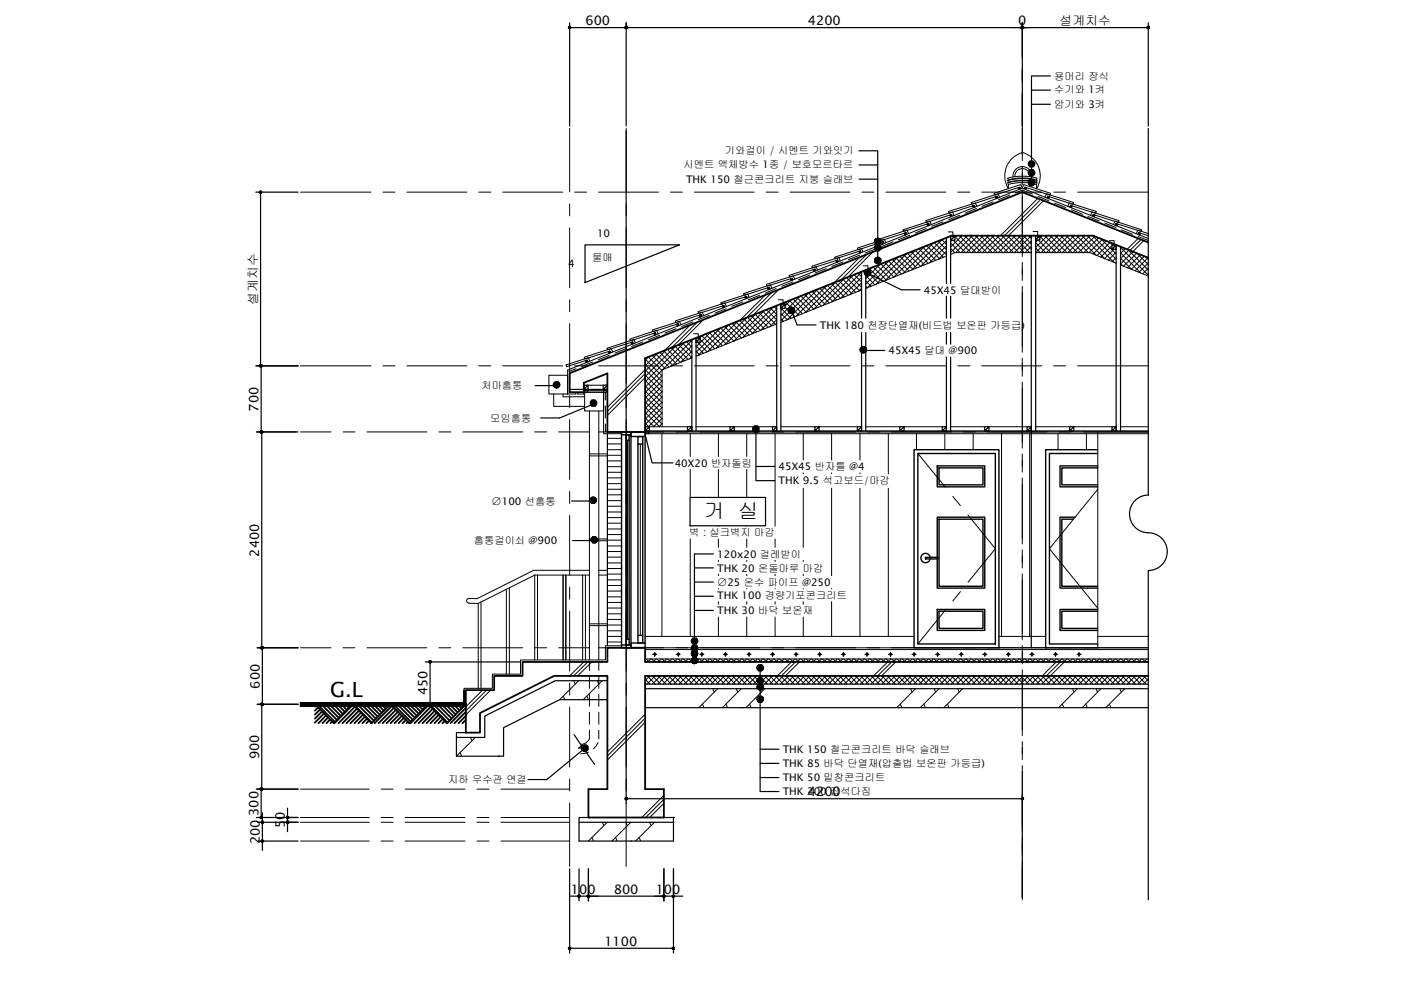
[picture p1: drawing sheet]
<svg xmlns="http://www.w3.org/2000/svg" width="297mm" height="210mm" viewBox="0 0 297 210" stroke-linecap="round" stroke-linejoin="round" font-family="sans-serif">
<defs><g id="words">
<g font-size="4.4">
<text x="149.3" y="109.9">거 실</text>
<text x="70" y="147.7">G.L</text>
</g>
<g font-size="2.8">
<text x="124.1" y="5.3">600</text>
<text x="171.3" y="5.3">4200</text>
<text x="215.9" y="5.3">0</text>
<text x="54.8" y="87.3" transform="rotate(-90 54.8 87.3)">700</text>
<text x="54.9" y="118" transform="rotate(-90 54.9 118)">2400</text>
<text x="55.1" y="146" transform="rotate(-90 55.1 146)">600</text>
<text x="90.6" y="147.5" transform="rotate(-90 90.6 147.5)">450</text>
<text x="54.9" y="161" transform="rotate(-90 54.9 161)">900</text>
<text x="54.8" y="173" transform="rotate(-90 54.8 173)">300</text>
<text x="171.3" y="168.8">4200</text>
<text x="55.1" y="179" transform="rotate(-90 55.1 179)">200</text>
<text x="60.4" y="175.7" transform="rotate(-90 60.4 175.7)">50</text>
<text x="121" y="189.5">100</text>
<text x="130.1" y="189.5">800</text>
<text x="139" y="189.5">100</text>
<text x="128.1" y="200.5">1100</text>
</g>
<g font-size="2.7">
<text x="224.7" y="5.2">설계치수</text>
<text x="54.6" y="64.6" transform="rotate(-90 54.6 64.6)">설계치수</text>
</g>
<g font-size="2.2">
<text x="223.5" y="16.9">용머리 장식</text>
<text x="223.5" y="22.9">암기와 3켜</text>
<text x="223.5" y="19.7">수기와 1켜</text>
<text x="144.9" y="35.6">시멘트 액체방수 1종 / 보호모르타르</text>
<text x="153.7" y="32.7">기와걸이 / 시멘트 기와잇기</text>
<text x="145.5" y="38.8">THK 150 철근콘크리트 지붕 슬래브</text>
<text x="126.6" y="50.3">10</text>
<text x="120.5" y="56.6">4</text>
<text x="125.6" y="55.3">물매</text>
<text x="195.9" y="62.2">45X45 달대받이</text>
<text x="173.8" y="69.7">THK 180 천장단열재(비드법 보온판 가등급)</text>
<text x="188.4" y="75.1">45X45 달대 @900</text>
<text x="102.1" y="82.6">처마홈통</text>
<text x="103.9" y="89.4">모임홈통</text>
<text x="143" y="98.9">40X20 반자돌림</text>
<text x="165.1" y="99.7">45X45 반자틀 @4</text>
<text x="104.2" y="107">∅100 선홈통</text>
<text x="165.1" y="102.7">THK 9.5 석고보드/마감</text>
<text x="146.1" y="113.7">벽 : 실크벽지 마감</text>
<text x="100.5" y="115.4">홈통걸이쇠 @900</text>
<text x="152.1" y="118.2">120x20 걸레받이</text>
<text x="152.1" y="124.2">∅25 온수 파이프 @250</text>
<text x="152.1" y="121.2">THK 20 온돌마루 마감</text>
<text x="152.1" y="130.2">THK 30 바닥 보온재</text>
<text x="152.1" y="127">THK 100 경량기포콘크리트</text>
<text x="165.9" y="159.7">THK 150 철근콘크리트 바닥 슬래브</text>
<text x="95" y="166.1">지하 우수관 연결</text>
<text x="165.9" y="162.7">THK 85 바닥 단열재(압출법 보온판 가등급)</text>
<text x="165.9" y="165.7">THK 50 밑창콘크리트</text>
<text x="165.9" y="168.6">THK 200 잡석다짐</text>
</g>
</g></defs>
<!-- layer: 5-Fin -->
<g fill="none" stroke="#000" stroke-width=".21">
<path d="M177.1 59.9l2.7 2.7M177.2 59.8l-6.5 6.5M177.9 59.5l2.7 2.8M178.7 59.2l2.7 2.8M179 59.1l-6.4 6.4-2.8-2.7M179.5 58.9l2.7 2.8M180.3 58.6l2.4 2.3M180.9 58.3l-6.4 6.5M181.1 58.3l1.6 1.5M181.9 57.9l.8 .8M182.3 54.5l-5.4 5.4M182.7 57.7l-6.3 6.3"/>
<path d="M182.7 58.8l-4.5 4.5-2.8-2.8M182.7 60l-2.6 2.5M183.6 59.6l1.1 1.1M183.6 58.4l1.9 2M183.7 54l-5.4 5.4M184.3 57l2.8 2.7M184.4 58.2l1.9 1.8M184.7 56.8l-.5 .4M185.1 53.4l-5.4 5.4M185.1 56.6l2.8 2.8M186 56.3l2.7 2.8M186.6 56.1l-3 3"/>
<path d="M187.6 55.6l2.7 2.8M188.4 55.3l2.7 2.8M188.5 55.3l-4.9 4.9M189.2 55l2.7 2.8M190 54.7l2.7 2.8M190.3 54.5l-6.4 6.5-.3-.3M190.8 54.4l2.8 2.7M191.6 54l2.8 2.8M192.2 53.8l-6.4 6.5M193.2 53.4l2.8 2.7M194 53.1l2.8 2.8M194.1 53.1l-6.4 6.4"/>
<path d="M194.9 52.8l2.7 2.7M195.7 52.4l2.7 2.8M196 52.3l-6.5 6.4-2.7-2.7M196.5 52.1l2.7 2.8M197.3 51.8l2.7 2.7M197.9 51.5l-6.5 6.5M198.1 51.4l2.6 2.6M198.9 51.2l1.8 1.7M199.7 50.8l1 1M199.8 50.8l-6.5 6.4M200.5 50.5l.2 .1M200.7 51l-5.5 5.5-2.8-2.8"/>
<path d="M200.7 52.1l-3.6 3.6M200.7 53.3l-1.7 1.7M200.7 54.3l-17.1 6.8M201.5 53.8l.1 .1M201.5 52.7l.9 .9M201.5 51.5l2.1 2.1M201.8 50.9l-.3 .3M202.1 50.9l2.6 2.7M202.3 50l.1 .1M202.4 53.6l-.9 .3M202.4 53.6h16.3M202.5 50.2l3.4 3.4"/>
<path d="M202.8 50l-.3 .3M203.4 50l3.6 3.6M204 50l-2.5 2.4M204.5 50l3.6 3.6M205.1 50l-3.6 3.5M205.7 50l3.6 3.6M206.2 50l-3.6 3.6M206.8 50l3.6 3.6M207.3 50l-3.5 3.6M207.9 50l3.6 3.6M208.5 50l-3.6 3.6M209 50l3.6 3.6"/>
<path d="M209.6 50l-3.6 3.6M210.2 50l3.6 3.6M210.7 50l-3.6 3.6M211.3 50l3.6 3.6M211.9 50l-3.6 3.6M212.4 50l3.6 3.6M213 50l-3.6 3.6M213.6 50l3.6 3.6M214.2 50l-3.7 3.6M214.7 50l3.6 3.6M215.3 50l-3.6 3.6M215.8 50l2.9 2.8"/>
<path d="M216.4 50l-3.6 3.6M217 50l1.7 1.7M217.6 50l-3.6 3.6M218.1 50l.6 .6M218.7 50l-3.6 3.6M218.7 51.1l-2.5 2.5M218.7 52.3l-1.4 1.3M218.7 53.4l-.2 .2M219.6 52.6l1 1M219.6 51.4l2.1 2.2M220 50.9l-.4 .5M220 42.1l-7.9 7.9"/>
<path d="M220.1 50.9l2.7 2.7M220.4 42.5l-7.4 7.5M220.5 50.1l3.4 3.5M220.9 50l-.4 .4M221.2 42.6l-7.4 7.4M221.5 50l3.6 3.6M222.1 50l-2.5 2.5M222.6 50l3.6 3.6M223.2 50l-3.6 3.6h11.5l5.5 2.2M223.7 50l3.6 3.6M224.3 50l-3.6 3.6M224.9 50l3.6 3.6"/>
<path d="M225.5 50l-3.6 3.6M226 50l3.6 3.6M226.6 50l-3.6 3.6M227.2 50l3.6 3.6M227.7 50l-3.6 3.6M228.3 50l4.1 4.1M228.9 50l-3.6 3.6M229.4 50l4.9 4.9M230 50l-3.6 3.6M230.5 50l5.7 5.6M231.1 50l-3.6 3.6M231.6 50l5 5"/>
<path d="M232.1 50.1l-3.5 3.5M232.9 50.4l-3.1 3.2M233.5 50.7l3.1 3.2M233.7 50.8l-2.8 2.8M234.5 51.1l-2.7 2.8M235.3 51.4l-2.7 2.8M235.4 51.4l.5 .6M235.8 52.1l-2.4 2.4M236.1 51.7l-.2 .3M236.2 52.8l-2 2M236.6 53.5l-1.6 1.6M236.6 54.6l-.8 .9"/>
<path d="M236.6 55.7v.1M237.6 55.9l.5 .5M237.6 54.8l2.3 2.3M237.6 53.6l4.3 4.3M237.6 52.5l5.9 5.8M237.6 56.2l5.9 2.3M237.7 52.4l-.1 .2M238.6 52.7l-1 1M239.1 52.9l4.4 4.3M239.4 53l-1.8 1.8M241 53.7l-2.8 2.7M241 53.7l2.5 2.4"/>
<path d="M241.3 50.6l-2.3 2.2M241.8 54l-2.8 2.8M241.9 50.8l-2.3 2.3M242.5 51l-4.9 5M242.6 54.3l-2.7 2.8M242.9 54.5l.6 .5M243.4 54.6l-2.7 2.8M243.5 55.8l-2 2M243.5 56.9l-1.2 1.2M243.5 58l-.4 .4M243.5 50.6l-26.8-10.7-96.3 38.6v5h1.7v-.3M136.8 79.5l3.6 3.6"/>
<path d="M136.8 77.3l3.6 3.6M136.8 76.1l3.6 3.6M136.8 79.2l-8 8M137.5 75.7l2.9 2.9M137.5 75.7l-.7 .7M138.3 75.4l2.8 2.8M139.1 75.1l2.8 2.7M139.4 74.9l-2.6 2.7M139.9 74.7l2.8 2.8M140.4 78.5l-3.6 3.6M140.4 79.6l-3.6 3.6M140.7 74.4l2.8 2.8"/>
<path d="M141.3 74.1l-4.5 4.6M141.5 74.1l2.8 2.7 2.4-2.3M142.3 73.8l2.8 2.7M143.1 73.4l2.8 2.8M143.2 73.4l-6.4 6.5M143.9 73.1l2.8 2.7-6.3 2.6v12.1M144.7 72.8l2 1.9M145.1 72.7l-8.3 8.3M145.5 72.4l1.2 1.2M146.3 68.9l-5.4 5.4M146.3 72.2l.4 .2M146.7 72.2l-6.2 6.2"/>
<path d="M146.7 73.3l-4.3 4.3M146.7 75.6l-.5 .5M147.6 74.5l.7 .7M147.6 73.3l1.5 1.6M147.7 68.4l-5.3 5.4M148 71.6h.1M148.5 72l2.2 2.3M148.8 71.2l2.8 2.7M148.9 71.1l-.6 .5M149.1 67.8l-5.3 5.4M149.6 70.8l2.8 2.8M150.4 70.5l2.8 2.8"/>
<path d="M150.7 70.4l-3.1 3.1M151.2 70.2l2.8 2.8M152 69.9l2.8 2.8M152.7 69.7l-5.1 5M152.8 69.6l2.8 2.7M153.6 69.2l2.8 2.8M154.4 68.9l2.8 2.8M154.5 68.9l-6.5 6.4M155.2 68.6l2.8 2.7M156 68.3l2.8 2.7M156.4 68.1l-6.5 6.5-2-2M157.7 67.6l2.7 2.8"/>
<path d="M158.3 67.4l-6.5 6.4M159.3 67l2.8 2.7M160.1 66.6l2.8 2.8M160.2 66.6l-6.5 6.5M160.9 66.3l2.8 2.8M161.7 66l2.8 2.8M162.1 65.8l-6.5 6.5M162.2 62.6l-5.4 5.4 2.8 2.7M162.5 65.7l2.2 2.1M163.3 65.3l1.4 1.4M163.7 62l-5.5 5.4M164 65.1l-6.5 6.5"/>
<path d="M164.1 65l.6 .5M164.7 65.5l-5.3 5.3M164.7 66.6l-3.5 3.5-2.7-2.8M164.7 67.8l-1.5 1.5M164.7 68.7l-17.1 6.8M165.1 61.4l-5.4 5.4M165.6 67.6l.5 .5M165.6 65.4l2.1 2.1M165.9 65.4l-.3 .4M166.5 65.1l2 2.1M166.5 64.1l2.8 2.7M167.4 63.7l2.7 2.8"/>
<path d="M167.7 63.6l-1.2 1.3M168.2 63.4l2.7 2.8M169 63.1l2.7 2.7M169.6 62.8l-4 4.1M170.6 62.5l2.8 2.7M171.4 62.1l2.8 2.8M171.5 62.1l-5.9 5.9M172.2 61.8l2.8 2.8M173 61.5l2.8 2.7M173.4 61.4l-6.5 6.4-1.3-1.3M173.8 61.1l2.8 2.8M174.6 60.8l2.8 2.8"/>
<path d="M175.3 60.6l-6.5 6.4M176.3 60.2l2.7 2.8M182.7 61.1l-.7 .7M182.7 61.5l-17.1 6.8M122.5 83.2v.3h1.3v-.3h5M128 83.2v8.8h3.8M128.8 92.9h3M128.8 94.1h3M128.8 95.3h3M128.8 96.5h3M128.8 97.7h3M128.8 98.9h3"/>
<path d="M133.1 93.4v42.1M135.8 94.2v40.5M136.8 89.7l.7 .8M136.8 88.6l1.9 1.9M136.8 87.4l3 3.1M136.8 86.3l3.6 3.6M136.8 85.2l3.6 3.6M136.8 84l3.6 3.6M136.8 82.9l3.6 3.6M136.8 81.8l3.6 3.6M136.8 80.7l3.6 3.6M136.8 80.1l-8 8"/>
<path d="M137.6 92h105.9M140.3 92v42.9M140.4 80.8l-3.6 3.6M140.4 81.9l-3.6 3.6M140.4 83l-3.6 3.6M140.4 84.2l-3.6 3.6M140.4 85.3l-3.6 3.6M140.4 86.4l-3.6 3.6M140.4 87.6l-2.9 2.9M140.4 88.7l-1.8 1.8M140.4 89.8l-.7 .7M140.4 82l-3.6-3.6-8 8"/>
<path d="M146.3 92v4.8M146.3 99.5v6M152.3 92v4.8M152.3 99.5v6M158.3 92v4.8M158.3 99.5v6M164.3 92v19.6M170.3 92v5.6M176.3 92v5.6M182.3 92v5.6M188.3 92v8.5M194.3 92v3.3"/>
<path d="M200.3 92v3.3M206.3 92v3.3M212.3 92v42.9M218.3 92v42.9M224.3 92v3.3M230.3 92v3.3M128.8 100.1h3M128.8 101.3h3M128.8 102.5h3M128.8 103.7h3M128.8 104.9h3M128.8 106.1h3"/>
<path d="M128.8 107.3h3M128.8 108.6h3M128.8 109.7h3M128.8 110.9h3M128.8 112.2h3M128.8 113.3h3M128.8 114.5h3M128.8 115.8h3M128.8 116.9h3M128.8 118.1h3M128.8 119.4h3M146.3 111.5v.1"/>
<path d="M146.3 114.3v20.6M152.3 111.5v.1M152.3 114.3v1.7M152.3 118.8v.3M158.3 111.5v.1M158.3 114.3v1.7M158.3 118.8v.3M164.3 114.3v1.7M164.3 118.8v.3M170.3 100.3v.2M170.3 103.5v12.5M170.3 118.8v.3"/>
<path d="M176.3 100.3v.2M176.3 103.5v18.6M182.3 100.3v.2M182.3 103.5v31.4M188.3 103.5v31.4M128.8 120.5h3M128.8 121.7h3M128.8 123h3M128.8 124.1h3M128.8 125.3h3M128.8 126.5h3M128.8 127.7h3"/>
<path d="M128.8 128.9h3M128.8 130.1h3M128.8 131.3h3M128.8 132.5h3M128.8 133.7h3M128.8 134.9h3M128.8 136.1h3M131.8 136.9h-3.4v3h-18v3h-6v3h-6v3.4v-3M136.8 139.7v.1M137 139.7l.6 .6M138 139.7l-.6 .6M138.2 139.7l.6 .6"/>
<path d="M139.1 139.7l-.6 .6M139.3 139.7l.6 .6M140.2 139.7l-.6 .6M140.4 139.7l.6 .6M141.4 139.7l-.6 .6M141.6 139.7l.6 .6M142.5 139.7l-.6 .6M142.7 139.7l.6 .6M143.6 139.7l-.6 .6M143.8 139.7l.6 .6M144.7 139.7l-.6 .6M144.9 139.7l.6 .6"/>
<path d="M145.9 139.7l-.6 .6M146.1 139.7l.6 .6M147 139.7l-.6 .6M147.2 139.7l.6 .6M148.2 139.7l-.7 .6M148.3 139.7l.6 .6M149.3 139.7l-.6 .6M149.5 139.7l.6 .6M150.4 139.7l-.6 .6M150.6 139.7l.6 .6M151.6 139.7l-.6 .6M151.7 139.7l.6 .6"/>
<path d="M152.3 121.8v.3M152.3 124.8v.1M152.3 127.6v.5M152.3 130.8v4.1M152.7 139.7l-.6 .6M152.9 139.7l.6 .6M153.8 139.7l-.6 .6M154 139.7l.6 .6M154.9 139.7l-.6 .6M155.1 139.7l.6 .6M156.1 139.7l-.7 .6M156.3 139.7l.5 .6"/>
<path d="M157.2 139.7l-.6 .6M157.4 139.7l.6 .6M158.3 139.7l-.6 .6M158.3 121.8v.3M158.3 124.8v.1M158.3 127.6v.5M158.3 130.8v4.1M158.5 139.7l.6 .6M159.5 139.7l-.6 .6M159.6 139.7l.6 .6M160.6 139.7l-.6 .6M160.8 139.7l.6 .6"/>
<path d="M161.7 139.7l-.6 .6M161.9 139.7l.6 .6M162.9 139.7l-.6 .6M163 139.7l.7 .6M164 139.7l-.6 .6M164.2 139.7l.6 .6M164.3 121.8v.3M164.3 124.8v.1M164.3 127.6v.5M164.3 130.8v4.1M165.1 139.7l-.6 .6M165.3 139.7l.6 .6"/>
<path d="M166.2 139.7l-.5 .6M166.5 139.7l.5 .6M167.4 139.7l-.6 .6M167.6 139.7l.5 .6M168.5 139.7l-.6 .6M168.7 139.7l.6 .6M169.6 139.7l-.6 .6M169.8 139.7l.6 .6M170.3 121.8v.3M170.3 124.8v.1M170.3 127.6v.5M170.3 130.8v4.1"/>
<path d="M170.8 139.7l-.6 .6M170.9 139.7l.7 .6M171.9 139.7l-.6 .6M172.1 139.7l.6 .6M173 139.7l-.6 .6M173.2 139.7l.6 .6M174.2 139.7l-.6 .6M174.4 139.7l.6 .6M175.3 139.7l-.6 .6M175.5 139.7l.6 .6M176.3 124.8v.1M176.3 127.6v7.3"/>
<path d="M176.4 139.7l-.6 .6M176.6 139.7l.6 .6M177.5 139.7l-.5 .6M177.8 139.7l.6 .6M178.7 139.7l-.6 .6M178.9 139.7l.6 .6M179.8 139.7l-.6 .6M180 139.7l.6 .6M180.9 139.7l-.6 .6M181.1 139.7l.6 .6M182.1 139.7l-.6 .6M182.3 139.7l.6 .6"/>
<path d="M183.2 139.7l-.6 .6M183.4 139.7l.6 .6M184.4 139.7l-.7 .6M184.5 139.7l.6 .6M185.5 139.7l-.6 .6M185.7 139.7l.6 .6M186.6 139.7l-.6 .6M186.8 139.7l.6 .6M187.7 139.7l-.5 .6M187.9 139.7l.6 .6M188.9 139.7l-.6 .6M189.1 139.7l.6 .6"/>
<path d="M190 139.7l-.6 .6M190.2 139.7l.6 .6M191.1 139.7l-.6 .6M191.3 139.7l.6 .6M192.3 139.7l-.6 .6M192.4 139.7l.6 .6M193.4 139.7l-.6 .6M193.6 139.7l.6 .6M194.5 139.7l-.6 .6M194.7 139.7l.6 .6M195.7 139.7l-.6 .6M195.8 139.7l.7 .6"/>
<path d="M196.8 139.7l-.6 .6M197 139.7l.6 .6M197.9 139.7l-.6 .6M198.1 139.7l.6 .6M199.1 139.7l-.6 .6M199.3 139.7l.6 .6M200.2 139.7l-.6 .6M200.4 139.7l.6 .6M201.3 139.7l-.6 .6M201.5 139.7l.6 .6M202.4 139.7l-.6 .6M202.6 139.7l.6 .6"/>
<path d="M203.6 139.7l-.6 .6M203.8 139.7l.6 .6M204.7 139.7l-.6 .6M204.9 139.7l.6 .6M205.8 139.7l-.6 .6M206 139.7l.6 .6M207 139.7l-.6 .6M207.2 139.7l.6 .6M208.1 139.7l-.6 .6M208.3 139.7l.6 .6M209.3 139.7l-.7 .6M209.4 139.7l.6 .6"/>
<path d="M210.4 139.7l-.6 .6M210.6 139.7l.6 .6M211.5 139.7l-.6 .6M211.7 139.7l.6 .6M212.6 139.7l-.6 .6M212.8 139.7l.6 .6M213.7 139.7l-.6 .6M214 139.7l.5 .6M214.9 139.7l-.6 .6M215.1 139.7l.6 .6M216 139.7l-.6 .6M216.2 139.7l.6 .6"/>
<path d="M217.2 139.7l-.7 .6M217.3 139.7l.6 .6M218.3 139.7l-.6 .6M218.5 139.7l.6 .6M219.4 139.7l-.6 .6M219.6 139.7l.6 .6M220.6 139.7l-.6 .6M220.7 139.7l.6 .6M221.7 139.7l-.6 .6M221.9 139.7l.6 .6M222.8 139.7l-.6 .6M223 139.7l.6 .6"/>
<path d="M223.9 139.7l-.5 .6M224.1 139.7l.6 .6M225.1 139.7l-.6 .6M225.3 139.7l.5 .6M226.2 139.7l-.6 .6M226.4 139.7l.6 .6M227.3 139.7l-.6 .6M227.5 139.7l.6 .6M228.5 139.7l-.6 .6M228.6 139.7l.6 .6M229.6 139.7l-.6 .6M229.8 139.7l.6 .6"/>
<path d="M230.7 139.7l-.6 .6M230.9 139.7l.6 .6M231.9 139.7l-.6 .6M232 139.7l.7 .6M233 139.7l-.6 .6M233.2 139.7l.6 .6M234.1 139.7l-.6 .6M234.3 139.7l.6 .6M235.2 139.7l-.5 .6M235.5 139.7l.6 .6M236.4 139.7l-.6 .6M236.6 139.7l.6 .6"/>
<path d="M237.5 139.7l-.6 .6M237.7 139.7l.6 .6M238.6 139.7l-.6 .6M238.8 139.7l.6 .6M239.8 139.7l-.6 .6M240 139.7l.6 .6M240.9 139.7l-.6 .6M241.1 139.7l.6 .6M242 139.7l-.6 .6M242.2 139.7l.6 .6M243.2 139.7l-.6 .6M243.4 139.7l.1 .1"/>
<path d="M97.5 159.6l.3 .7M99.8 156.3l.3 .7M100.8 156.4l-4 3.9M102.3 146.3l-3.5 3.6M103.2 146.3l-4.4 4.4M104 146.3l-5.2 5.3M119.4 147.6l.3 .7M121.7 144.3l.3 .7M122.7 144.3l-4 4.1M123.8 140.3l-3 3M124.4 147.6l.3 .7M124.6 140.3l-3 3"/>
<path d="M125.5 140.3l-3 3M126.7 144.3l.3 .7M127.7 148.4h.1M127.7 144.3l-4 4.1M136.8 152.3l-8 8M136.8 144l1 1M136.8 153.1l-8 8M136.8 151.4l-8 8M137.2 143.3l1.7 1.7M137.8 143.3l-1 1M138.3 143.3l1.8 1.7M138.9 143.3l-1.7 1.7"/>
<path d="M139.5 143.3l1.7 1.7M140 143.3l-1.7 1.7M140.6 143.3l1.7 1.7M141.1 143.3l-1.7 1.7M141.8 143.3l1.7 1.7M142.3 143.3l-1.7 1.7M142.9 143.3l1.7 1.7M143.4 143.3l-1.7 1.7M144 143.3l1.7 1.7M144.5 143.3l-1.7 1.7M145.2 143.3l1.7 1.7M145.7 143.3l-1.7 1.7"/>
<path d="M146.3 143.3l1.7 1.7M146.8 143.3l-1.7 1.7M147.4 143.3l1.7 1.7M148 143.3l-1.7 1.7M148.5 143.3l1.7 1.7M148.9 149.3l.3 .7M149.1 143.3l-1.7 1.7M149.7 143.3l1.7 1.7M150.2 143.3l-1.7 1.7M150.8 143.3l1.7 1.7M151.2 146l.3 .7M151.3 143.3l-1.7 1.7"/>
<path d="M151.9 143.3l1.7 1.7M152.1 146l-3.9 4M152.5 143.3l-1.8 1.7M153.1 143.3l1.7 1.7M153.6 143.3l-1.7 1.7M153.9 149.3l.3 .7M154.2 143.3l1.7 1.7M154.7 143.3l-1.7 1.7M155.3 143.3l1.7 1.7M155.9 143.3l-1.7 1.7M156.2 146l.3 .7M156.5 143.3l1.7 1.7"/>
<path d="M157 143.3l-1.7 1.7M157.1 150h.1M157.1 146l-3.9 4M157.6 143.3l1.7 1.7M158.1 143.3l-1.7 1.7M158.7 143.3l1.7 1.7M158.9 149.3l.3 .7M159.3 143.3l-1.7 1.7M159.9 143.3l1.6 1.7M160.4 143.3l-1.7 1.7M161 143.3l1.7 1.7M161.2 146l.3 .7"/>
<path d="M161.5 143.3l-1.7 1.7M162.1 143.3l1.7 1.7M162.1 146l-3.9 4M162.6 143.3l-1.6 1.7M163.2 143.3l1.7 1.7M163.8 143.3l-1.7 1.7M164.4 143.3l1.7 1.7M164.9 143.3l-1.7 1.7M165.5 143.3l1.7 1.7M166 143.3l-1.7 1.7M166.6 143.3l1.8 1.7M167.2 143.3l-1.7 1.7"/>
<path d="M167.8 143.3l1.7 1.7M167.8 140.3l-3 3M168.3 143.3l-1.7 1.7M168.7 140.3l-3 3M168.9 143.3l1.7 1.7M169.4 143.3l-1.7 1.7M169.5 140.3l-3 3M170.1 143.3l1.6 1.7M170.6 143.3l-1.7 1.7M171.2 143.3l1.6 1.7M171.7 143.3l-1.7 1.7M172.3 143.3l1.7 1.7"/>
<path d="M172.8 143.3l-1.7 1.7M173.4 143.3l1.7 1.7M173.9 143.3l-1.6 1.7M174.6 143.3l1.7 1.7M175.1 143.3l-1.7 1.7M175.7 143.3l1.7 1.7M176.2 143.3l-1.7 1.7M176.8 143.3l1.7 1.7M177.3 143.3l-1.7 1.7M178 143.3l1.7 1.7M178.5 143.3l-1.7 1.7M179.1 143.3l1.7 1.7"/>
<path d="M179.6 143.3l-1.7 1.7M180.2 143.3l1.7 1.7M180.8 143.3l-1.8 1.7M181.4 143.3l1.6 1.7M181.9 143.3l-1.7 1.7M182.5 143.3l1.7 1.7M183 143.3l-1.7 1.7M183.6 143.3l1.7 1.7M184.1 143.3l-1.6 1.7M184.7 143.3l1.7 1.7M185.3 143.3l-1.7 1.7M185.9 143.3l1.7 1.7"/>
<path d="M186.4 143.3l-1.7 1.7M187 143.3l1.7 1.7M187.5 143.3l-1.7 1.7M188.1 143.3l1.7 1.7M188.2 140.3l-3 3M188.7 143.3l-1.7 1.7M189.1 140.3l-3 3M189.3 143.3l1.7 1.7M189.8 143.3l-1.7 1.7M189.9 140.3l-3 3M190.4 143.3l1.7 1.7M190.8 149.3l.3 .7"/>
<path d="M190.9 143.3l-1.7 1.7M191.5 143.3l1.7 1.7M192.1 143.3l-1.7 1.7M192.7 143.3l1.7 1.7M193.1 146l.3 .7M193.2 143.3l-1.7 1.7M193.8 143.3l1.7 1.7M194.1 146l-4 4M194.3 143.3l-1.7 1.7M194.9 143.3l1.7 1.7M195.5 143.3l-1.7 1.7M195.8 149.3l.3 .7"/>
<path d="M196 143.3l1.7 1.7M196.6 143.3l-1.7 1.7M197.2 143.3l1.7 1.7M197.7 143.3l-1.7 1.7M198.1 146l.3 .7M198.3 143.3l1.7 1.7M198.8 143.3l-1.7 1.7M199.1 150h.1M199.1 146l-4 4M199.4 143.3l1.8 1.7M200 143.3l-1.7 1.7M200.6 143.3l1.7 1.7"/>
<path d="M200.8 149.3l.3 .7M201.1 143.3l-1.7 1.7M201.7 143.3l1.7 1.7M202.2 143.3l-1.7 1.7M202.9 143.3l1.7 1.7M203.1 146l.3 .7M203.4 143.3l-1.7 1.7M204 143.3l1.7 1.7M204.1 146l-4 4M204.5 143.3l-1.7 1.7M205.1 143.3l1.7 1.7M205.7 143.3l-1.8 1.7"/>
<path d="M206.2 143.3l1.7 1.7M206.8 143.3l-1.7 1.7M207.3 143.3l1.8 1.7M207.9 143.3l-1.7 1.7M208.5 143.3l1.7 1.7M209 143.3l-1.7 1.7M209.6 143.3l1.7 1.7M210.1 143.3l-1.7 1.7M210.8 143.3l1.7 1.7M211.3 143.3l-1.7 1.7M211.9 143.3l1.7 1.7M212.4 143.3l-1.7 1.7"/>
<path d="M213 143.3l1.7 1.7M213.6 143.3l-1.8 1.7M214.2 143.3l1.7 1.7M214.7 143.3l-1.7 1.7M215.3 143.3l1.7 1.7M215.8 143.3l-1.7 1.7M216.4 143.3l1.7 1.7M217 143.3l-1.7 1.7M217.6 143.3l1.6 1.7M218.1 143.3l-1.7 1.7M218.7 143.3l1.7 1.7M219.2 143.3l-1.7 1.7"/>
<path d="M219.8 143.3l1.7 1.7M220.3 143.3l-1.6 1.7M220.9 143.3l1.7 1.7M221.5 143.3l-1.7 1.7M222.1 143.3l1.7 1.7M222.6 143.3l-1.7 1.7M223.2 143.3l1.7 1.7M223.7 143.3l-1.7 1.7M223.9 140.3l-2.9 3M224.3 143.3l1.7 1.7M224.8 140.3l-3 3M224.9 143.3l-1.7 1.7"/>
<path d="M225.2 149.3l.3 .7M225.5 143.3l1.7 1.7M225.7 140.3l-3 3M226 143.3l-1.7 1.7M226.6 143.3l1.7 1.7M227.1 143.3l-1.7 1.7M227.5 146l.2 .7M227.7 143.3l1.7 1.7M228.3 143.3l-1.7 1.7M228.4 146l-3.9 4M228.9 143.3l1.6 1.7M229.4 143.3l-1.7 1.7"/>
<path d="M230 143.3l1.7 1.7M230.2 149.3l.3 .7M230.5 143.3l-1.7 1.7M231.1 143.3l1.7 1.7M231.6 143.3l-1.6 1.7M232.2 143.3l1.8 1.7M232.5 146l.2 .7M232.8 143.3l-1.7 1.7M233.4 143.3l1.7 1.7M233.4 150h.1M233.4 146l-4 4M233.9 143.3l-1.7 1.7"/>
<path d="M234.5 143.3l1.7 1.7M235 143.3l-1.7 1.7M235.2 149.3l.3 .7M235.7 143.3l1.7 1.7M236.2 143.3l-1.7 1.7M236.8 143.3l1.7 1.7M237.3 143.3l-1.7 1.7M237.5 146l.3 .7M237.9 143.3l1.7 1.7M238.4 143.3l-1.7 1.7M238.5 146l-4.1 4M239.1 143.3l1.6 1.7"/>
<path d="M239.6 143.3l-1.7 1.7M240.2 143.3l1.7 1.7M240.7 143.3l-1.7 1.7M241.3 143.3l1.7 1.7M241.9 143.3l-1.8 1.7M242.4 143.3l1.1 1M243 143.3l-1.7 1.7M243.5 144l-1.1 1M125.5 177.6l.3 .7M127.8 174.3l.3 .7M128.7 174.3l-3.9 4M130.5 177.6l.3 .7"/>
<path d="M132.8 174.3l.2 .7M133.7 178.3h.1M133.7 174.3l-3.9 4M135.5 177.6l.3 .7M137.8 174.3l.3 .7M138.8 174.3l-4.1 4M140.8 170.3l-3 3M140.8 169.5l-3.9 3.8M140.8 168.6l-4.7 4.7"/>
</g>
<!-- layer: 2-Con -->
<g fill="none" stroke="#000" stroke-width=".38">
<path d="M243.5 51.4l-26.8-10.7-95.9 38.4v4.1h3v-2l5-2v12.4h8v-15.6l65-26h30l11.7 4.7M66.8 149.3l4 4 4-4 4 4 4-4 4 4 4-4 4 4 4-4M67 149.6l-.2 .2M67.3 149.3l3.7 3.8M67.4 150l-.6 .7M67.9 150.4l-1.1 1.1M68.1 149.3l3.4 3.4M68.3 150.8l-1.5 1.6M68.7 151.3l-1.9 1.9M69 149.3l2.9 2.9M69.1 151.7l-1.6 1.6M69.6 152.1l-1.2 1.2"/>
<path d="M69.8 149.3l2.5 2.5M70 152.5l-.8 .8M70.4 153l-.3 .3M70.7 149.3l2 2.1M71.5 149.3l1.7 1.7M72.4 149.3l1.2 1.3M73.2 149.3l.8 .8M74.1 149.3l.3 .4M74.8 149.4l-3.9 3.9M74.9 149.3l4 4M75.3 149.8l-3.5 3.5M75.7 150.3l-3.1 3"/>
<path d="M75.8 149.3l3.5 3.5M76.1 150.7l-2.7 2.6M76.5 151.1l-2.2 2.2M76.6 149.3l3.1 3.1M77 151.5l-1.9 1.8M77.4 151.9l-1.4 1.4M77.5 149.3l2.6 2.7M77.8 152.4l-1 .9M78.2 152.8l-.5 .5M78.3 149.3l2.3 2.3M78.7 153.2l-.1 .1M79.2 149.3l1.8 1.8"/>
<path d="M80 149.3l1.4 1.4M80.9 149.3l.9 1M81.7 149.3l.6 .6M82.5 149.3l.2 .2M83.1 149.7l-3.7 3.6M83.4 149.3l3.7 3.7M83.5 150.1l-3.2 3.2M83.9 150.5l-2.8 2.8M84.2 149.3l3.3 3.3M84.4 150.9l-2.4 2.4M84.8 151.4l-2 1.9M85.1 149.3l2.8 2.9"/>
<path d="M85.2 151.8l-1.5 1.5M85.6 152.2l-1.1 1.1M85.9 149.3l2.4 2.4M86.1 152.6l-.8 .7M86.5 153l-.3 .3M86.8 149.3l2 2M87.6 149.3l1.6 1.6M88.5 149.3l1.1 1.2M89.3 149.3l.7 .7M90.2 149.3l.3 .3M90.9 149.5l-3.9 3.8M91.1 149.3l3.8 3.9"/>
<path d="M91.3 149.9l-3.4 3.4M91.7 150.3l-3 3M91.9 149.3l3.4 3.5M92.2 150.7l-2.6 2.6M92.6 151.1l-2.2 2.2M92.8 149.3l3 3M93 151.6l-1.7 1.7M93.4 152l-1.3 1.3M93.6 149.3l2.6 2.6M93.9 152.4l-.9 .9M94.3 152.8l-.5 .5M94.4 149.3l2.2 2.2"/>
<path d="M94.7 153.3h.1M95.3 149.3l1.7 1.8M96.1 149.3l1.4 1.3M97 149.3l.9 .9M97.8 149.3l.5 .5M98.4 148.8l-.1 .1M98.7 149.3v.1M98.8 150.1l-3.3 3.2M98.8 150.9l-2.4 2.4M98.8 151.8l-1.6 1.5M98.8 152.6l-.8 .7M243.5 140.3h-106.7v-3h-8v3h-18v3h-6v3h-6v9h3v-4.1l15.7-7.9h11.3v24h-4v6h16v-6h-4v-24h106.7"/>
</g>
<!-- layer: 3-ETC -->
<g fill="none" stroke="#000" stroke-width=".21">
<path d="M213.7 38.2l.1 .4a11.5 11.5 0 0 1 6 0l.1-.4M213.7 37.8l.1 .4M213.7 38.3a11.8 11.8 0 0 1 6.2 0M213.7 37.8a11.8 11.8 0 0 1 6.2 0M213.8 39.1a11.5 11.5 0 0 1 6 0M213.8 38.1a11.5 11.5 0 0 1 6 0M213.8 39.1l-.1-.4a11.8 11.8 0 0 1 6.2 0l-.1 1.3a5.1 5.1 0 0 0-3-7.7 5.2 5.2 0 0 0-3 7.7M213.8 39.1v.9M214.8 37.5a2.01 2.01 0 0 1 2-2.2 2.01 2.01 0 0 1 2 2.2M215.2 37.4a1.59 1.59 0 0 1 1.6-1.7 1.59 1.59 0 0 1 1.6 1.7M216.7 35.4h.1M219.9 37.8l-.1 .4"/>
<path d="M168.1 59.8l-2.4 .9M168.5 59.2l-.3-.7-5.7 1.8 .1 .4 5.4-1.7 .1 .4-.4 .1-.1-.4 .4-.1-.3 .5M171.7 58.3l-2.4 1M173.3 57.2l-.3-.7-5.7 1.9 .1 .4 5.4-1.8 .1 .4-.3 .1-.2-.3 .4-.2-.2 .5M175.2 57l-2.4 .9M178.1 55.3l-.3-.7-5.7 1.8 .2 .4 5.3-1.7 .2 .4-.4 .1-.2-.3 .4-.2-.2 .5M178.7 55.6l-2.3 .9M182.2 54.1l-2.3 .9M183 53.4l-.3-.7-5.7 1.8 .1 .4 5.4-1.7 .1 .4-.4 .1-.1-.4 .4-.1-.3 .5M183 56.4h1v1.3M185.8 52.7l-2.4 1M187.8 51.5l-.3-.8-5.7 1.9 .1 .4 5.4-1.8 .1 .4-.3 .2-.2-.4 .4-.2-.2 .6"/>
<path d="M189.3 51.3l-2.3 1M192.6 49.5l-.3-.7-5.7 1.8 .2 .4 5.3-1.7 .1 .4-.3 .1-.2-.3 .4-.2-.2 .5M192.9 49.9l-2.4 .9M196.4 48.4l-2.3 1M197.4 47.6l-.3-.7-5.7 1.8 .2 .4 5.3-1.7 .2 .4-.4 .1-.1-.3 .3-.2-.2 .5M199.9 47l-2.3 1M201 49.2h1v1.3M202.3 45.7l-.3-.8-5.7 1.9 .1 .4 5.4-1.7 .1 .3-.4 .2-.1-.4 .4-.1-.3 .5M203.5 45.6l-2.4 1M207 44.2l-2.4 1M207.1 43.7l-.3-.7-5.7 1.8 .2 .4 5.3-1.7 .2 .4-.4 .1-.2-.3 .4-.2-.2 .5M210.6 42.8l-2.4 .9"/>
<path d="M211.9 41.8l-.3-.7-5.7 1.8 .2 .4 5.3-1.7 .2 .4-.4 .1-.2-.3 .4-.2-.2 .5M214.1 41.4l-2.4 .9M215.3 40.9l1.4-.6 2.2 .9M216 40.2l.2-.5-.3 .1 .1 .4 .4-.2-.2-.3-5.3 1.7-.2-.4 5.8-1.9 .2 .8 .3-.8 5.8 1.9-.2 .4-5.3-1.7-.2 .3 .4 .2 .1-.4-.3-.1 .2 .5M219 49.1h1v1.3M220.1 41.6l2.3 1M221.6 41.8l.3-.7 5.7 1.8-.1 .4-5.4-1.7-.1 .4 .3 .1 .2-.3-.4-.2 .2 .5M223.6 43.1l2.4 .9M226.4 43.7l.3-.7 5.8 1.8-.2 .4-5.4-1.7-.1 .4 .4 .1 .1-.3-.4-.2 .3 .5M227.2 44.5l2.3 .9M230.7 45.9l2.3 .9M231.2 45.7l.3-.8 5.8 1.9-.2 .4-5.3-1.7-.2 .3 .4 .2 .2-.4-.4-.1 .2 .5"/>
<path d="M234.2 47.3l2.4 .9M235.2 51h1v1.4M236.1 47.6l.3-.7 5.7 1.8-.2 .4-5.3-1.7-.2 .4 .4 .1 .2-.3-.4-.2 .2 .5M237.7 48.7l2.4 1M240.9 49.5l.3-.7 2.3 .7M241.3 50.1l2.2 .9M241.6 49.8l-.2-.5 .4 .2-.2 .3-.3-.1 .1-.4 2.1 .7M116.4 79.6h4v3.9h-4zM122.1 78.2l-1.5 .6M125.1 76.6l-.3-.8-4.8 1.6 .1 .3 4.4-1.4 .2 .4-.4 .2-.1-.4 .3-.2-.2 .6M125.6 76.8l-2.3 .9M129.2 75.3l-2.4 1"/>
<path d="M129.9 74.6l-.3-.7-5.7 1.8 .1 .4 5.3-1.7 .2 .4-.4 .1-.1-.3 .3-.2-.2 .5M132.7 73.9l-2.3 1M134.7 72.7l-.3-.7-5.7 1.8 .1 .4 5.4-1.7 .1 .4-.4 .1-.1-.3 .4-.2-.3 .5M136.3 72.5l-2.4 1M139.5 70.8l-.3-.8-5.7 1.9 .1 .4 5.4-1.8 .1 .4-.3 .2-.2-.4 .4-.2-.2 .6M139.8 71.1l-2.3 1M143.3 69.7l-2.3 .9M144.4 68.8l-.3-.7-5.8 1.8 .2 .4 5.3-1.7 .2 .4-.4 .1-.1-.3 .3-.2-.2 .5M146.9 68.3l-2.4 .9M147 70.8h1v1.3M149.2 66.9l-.3-.7-5.7 1.8 .1 .4 5.4-1.7 .1 .4-.4 .1-.1-.3 .4-.2-.3 .5M150.4 66.9l-2.4 .9"/>
<path d="M154 65.5l-2.4 .9M154 65l-.3-.8-5.7 1.9 .1 .4 5.4-1.7 .1 .3-.4 .2-.1-.4 .4-.1-.3 .5M157.5 64l-2.3 1M158.8 63l-.3-.7-5.7 1.9 .2 .3 5.3-1.7 .2 .4-.4 .1-.2-.3 .4-.2-.2 .5M161 62.6l-2.3 1M163.7 61.1l-.3-.7-5.8 1.8 .2 .4 5.4-1.7 .1 .4-.4 .1-.1-.3 .4-.2-.3 .5M164.5 61.2l-2.3 1M165 63.6h1v1.3M117.4 83.5v2.7h6.6M119.4 83.5v.6h4.6M124 83.2h4v3.9h-4zM124.7 81.7h4.1"/>
<path d="M125 87.1v52.8M125 96.7h3.8M125 96.2h3.8M127 87.1v52.8M128.4 83.2v1.6M128.4 86.1v2.5M128.4 89.9v1.7M137.7 90.5h8.1M147.6 90.5h7.2M155.7 90.5h8.1M165.6 90.5h7.2M173.7 90.5h8.1"/>
<path d="M183.6 90.5h7.2M191.7 90.5h8.1M201.5 90.5h7.2M209.7 90.5h8.1M219.6 90.5h7.2M227.7 90.5h8.1M232.7 91.6v45.7M237.6 90.5h5.9M125 114.7h3.8M125 114.3h3.8M99.4 127.9h2M99.4 126.9a.49 .49 0 0 0-.5 .5 .49 .49 0 0 0 .5 .5"/>
<path d="M101.4 127.9v18M102 127.6v18.3M107.4 124.9v18M108 124.6v18.3M113.4 121.9v18M113.4 121.9l-12 6M113.4 121.9h11.6M114 121.9v18M119.4 121.9v18M120 121.9v18M123.5 121.9v18M124.1 121.9v18"/>
<path d="M125 132.6h3.8M125 132.3h3.8M125 120.9h-11.8l-12.1 6h-1.7M127 121.9h1.8M127 120.9h1.8M136.8 139.7h106.7M136.8 137.7h106.7M136.8 137.3h106.7M136.8 134.9h57M138.3 138.7h.9M138.8 138.3v.9M143.3 138.7h.9"/>
<path d="M143.8 138.3v.9M148.3 138.7h1M148.8 138.3v.9M153.3 138.7h1M153.8 138.3v.9M158.4 138.7h.9M158.8 138.3v.9M163.4 138.7h.9M163.8 138.3v.9M168.4 138.7h.8M168.8 138.3v.9M173.4 138.7h.8"/>
<path d="M173.8 138.3v.9M178.4 138.7h.8M178.8 138.3v.9M183.3 138.7h.9M183.8 138.3v.9M188.3 138.7h.9M188.8 138.3v.9M193.3 138.7h.9M193.8 138.3v.9M198.3 138.7h1M198.8 138.3v.9M203.3 138.7h1"/>
<path d="M203.8 138.3v.9M208.3 138.7h1M208.8 138.3v.9M211.8 134.9h9.9M213.4 138.7h.8M213.8 138.3v.9M218.4 138.7h.8M218.8 138.3v.9M223.4 138.7h.8M223.8 138.3v.9M228.3 138.7h.9M228.8 138.3v.9"/>
<path d="M232.7 134.9h10.8M124.8 159.5l-1.7 .3M125 154.8v1.8l-.5 .6a1.83 1.83 0 0 1-1.4 .6M125 140.3v1.8M125 143.4v2.5M125 147.2v2.5M125 151v2.6M126.8 157.5l-1 1.3M127 140.3v1.8M127 143.4v2.5M127 147.2v2.5M127 151v2.6"/>
<path d="M127 154.8v1.8"/>
<circle cx="138.8" cy="138.7" r=".23"/>
<circle cx="143.8" cy="138.7" r=".23"/>
<circle cx="148.8" cy="138.7" r=".23"/>
<circle cx="153.8" cy="138.7" r=".23"/>
<circle cx="158.8" cy="138.7" r=".23"/>
<circle cx="163.8" cy="138.7" r=".23"/>
<circle cx="168.8" cy="138.7" r=".23"/>
<circle cx="173.8" cy="138.7" r=".23"/>
<circle cx="178.8" cy="138.7" r=".23"/>
<circle cx="183.8" cy="138.7" r=".23"/>
<circle cx="188.8" cy="138.7" r=".23"/>
<circle cx="193.8" cy="138.7" r=".23"/>
<circle cx="198.8" cy="138.7" r=".23"/>
<circle cx="203.8" cy="138.7" r=".23"/>
<circle cx="208.8" cy="138.7" r=".23"/>
<circle cx="213.8" cy="138.7" r=".23"/>
<circle cx="218.8" cy="138.7" r=".23"/>
<circle cx="223.8" cy="138.7" r=".23"/>
<circle cx="228.8" cy="138.7" r=".23"/>
</g>
<!-- layer: 6-Text -->
<g fill="none" stroke="#000" stroke-width=".25">
<path d="M120.8 4.8v21.9M120.8 5.9h122.7M132.8 4.8v21.9M216.7 4.8v21.9M218.7 19.1h4M222.7 16.1h-4v23.2M243.5 4.8v21.9M132.8 27.7v142.7M182.1 32h4v23.2M182.1 35h4M182.1 38h4M218.7 22.1h4"/>
<path d="M243.5 27.2v77.8M54.2 40.7h9M55.2 40.7v36.9M124 51.9h20.1l-20.1 8zM182.7 57.6v9.9M183.6 57.2v10.3M184.4 57.2l-.8 1v-1h.8v1h-.8M184.4 58.2l6.7 3.2h4M200.7 50.4v9.7M201.5 50.1v10M202.5 50.1l-1 .8v-.8h1v.8h-1M218.7 50v41.4"/>
<path d="M219.6 50v41.4M220.5 50l-.9 .9v-.9h.9v.9h-.9M235.8 52.8h.8v-.8h-.8v.8l.8-.8v39.4M237.6 52.3v39.1M54.2 77.6h9M55.4 77.6v14M146.7 72v19.4M147.6 71.6v19.8M148.5 71.6l-.9 1v-1h.9v1h-.9M164.7 64.8v26.6M165.6 64.4v27M166.5 64.4l-.9 1v-1h.9v1h-.9"/>
<path d="M167.8 65.8l1.2 3.1h4M182.7 70.5v20.9M183.6 70.5v20.9M183.6 74.3h4M200.7 62.8v4.7M200.7 70.5v2.5M200.7 75.7v15.9M201.5 62.8v4.7M201.5 70.5v2.5M201.5 75.7v15.7M54.4 91.6h8.8M55.5 91.6v45.7"/>
<path d="M113.5 81.8h4M120.8 82.6h8M123.8 82.7h.8v.5h-.8zM123.8 82.7h5M124.7 81.7l-.9 .9v-.9h.9v.9h-.9M125.8 85.7l-7.1 2.9h-4.1M128 82.7h.8v.5h-.8zM128.8 81.7l-.9 .9v-.9h.9v.9h-.9M128.8 92v44.9M136.8 91.6h.8v.4h-.8zM136.8 92.1l1.5 6h4.4M136.8 91.6h106.7"/>
<path d="M137.7 90.5l-.9 .9v-.9h.9v.9h-.9h106.7M146.7 90.5l-.9 .9v-.9h.9v.9h-.9M155.7 90.5l-.9 .9v-.9h.9v.9h-.9M160.3 90.5v11.4h4M160.3 98.9h4M164.7 90.5l-.9 .9v-.9h.9v.9h-.9M173.7 90.5l-.9 .9v-.9h.9v.9h-.9M182.7 90.5l-.9 .9v-.9h.9v.9h-.9M191.7 90.5l-.9 .9v-.9h.9v.9h-.9M200.7 90.5l-.9 .9v-.9h.9v.9h-.9M209.7 90.5l-1 .9v-.9h1v.9h-1M218.7 90.5l-.9 .9v-.9h.9v.9h-.9"/>
<path d="M218.7 91.6v45.7M227.7 90.5l-.9 .9v-.9h.9v.9h-.9M236.6 90.5l-.8 .9v-.9h.8v.9h-.8M121.2 106.2h4M121.4 114.6h4M146.3 105.5h16v6h-16zM151.3 117.4h-4.1v22.6M243.5 105a4 4 0 0 0-4 4 4 4 0 0 0 4 4 4 4 0 0 1 4 4 4 4 0 0 1-4 4M54.5 137.3h8.7M55.6 137.3v12M147.2 120.4h4.1M147.2 123.4h4.1"/>
<path d="M147.2 126.4h4.1M147.2 129.4h4.1M243.5 121v69.8M54.5 149.3h8.7M55.5 149.3v18M90.2 149.3h8.1M90.2 140.3h20.1M91.2 140.3v9M121.7 155.8l1.6 2.3-.6 .5h1.9l-.6 .5 2.1 3M124 158.6l-8 6.7h-4M128.8 144.3h-11.1l-14.9 7.5v4.6h-6M128.8 148.4h-10.1l-11.9 5.9v6h-10v-5h2"/>
<path d="M136.8 145h106.7M136.8 146h106.7M136.8 150h106.7M161.2 141.6v26.2h3.9M161.2 158.8h3.9M54.4 173.3h8.8M54.4 167.3h8.8M54.6 174.3h8.6M54.6 178.3h8.6M55.4 167.3v6M55.6 172.3v8M61 171.3v5"/>
<path d="M122.8 174.3h20M124.8 173.3h-2v5h20v-5M132.8 169.3h83.9M140.8 173.3h2M142.8 173.3h.1M161.2 164.9h3.9M161.2 161.9h3.9M216.7 168.4v21.9M120.8 190h6M120.8 184.2v17.9M122.8 184.2v6.8M124.8 184.2v6.8"/>
<path d="M124.8 190h16M138.8 190h6M140.8 184.2v6.8M142.8 184.2v17.9M120.8 201.1h22"/>
</g>
<!-- layer: 1-Cen -->
<g fill="none" stroke="#000" stroke-width=".21">
<path d="M214.8 5.9h4M216.7 4.8v7.7M216.7 14.5v3M216.7 19.6v14.5M120.8 27.2v13.5M132.8 27.2v13.5M216.7 35.3v3.9M63.7 40.7h15M81.2 40.7h2.5M86.3 40.7h12.7M101.5 40.7h2.6M106.6 40.7h12.7"/>
<path d="M120.8 43.2v2.6M120.8 48.3v12.7M121.8 40.7h2.6M126.9 40.7h12.7M132.8 43.2v2.6M132.8 48.3v12.7M142.2 40.7h2.5M147.2 40.7h12.7M162.4 40.7h2.6M167.5 40.7h12.7M182.8 40.7h2.5M187.8 40.7h12.7"/>
<path d="M203.1 40.7h2.5M208.2 40.7h12.7M216.7 40.4v14M216.7 55.6v3.9M223.4 40.7h2.5M228.5 40.7h15M63.7 77.6h15M81.2 77.6h2.5M86.3 77.6h12.7M101.5 77.6h2.6M106.6 77.6h12.7M120.8 63.6v2.5"/>
<path d="M120.8 68.6v12.7M121.8 77.6h2.6M126.9 77.6h12.7M132.8 63.6v2.5M132.8 68.6v12.7M142.2 77.6h2.5M147.2 77.6h12.7M162.4 77.6h2.6M167.5 77.6h12.7M182.8 77.6h2.5M187.8 77.6h12.7M203.1 77.6h2.5"/>
<path d="M208.2 77.6h12.7M216.7 60.7v14M216.7 76v3.8M223.4 77.6h2.5M228.5 77.6h15M63.7 91.6h6.5M72.7 91.6h2.6M77.8 91.6h12.7M93 91.6h2.6M98.1 91.6h12.7M113.4 91.6h2.5M118.4 91.6h6.6"/>
<path d="M120.8 83.9v2.5M120.8 89v12.7M127 91.6h13.8M132.8 83.9v2.5M132.8 89v12.7M143.3 91.6h2.5M148.4 91.6h12.7M163.6 91.6h2.6M168.7 91.6h12.7M183.9 91.6h2.6M189 91.6h12.7M194.6 96.2l5.8 7.1"/>
<path d="M204.3 91.6h2.5M209.3 91.6h12.7M216.7 81v14M216.7 96.3v3.8M224.6 91.6h2.5M229.7 91.6h13.8M120.8 104.2v2.5M120.8 109.3v12.7M132.8 104.2v2.5M132.8 109.3v12.7M202 105.3l1.6 1.9M205.2 109.2l5.8 7.1-5.8 7.2"/>
<path d="M216.7 101.4v13.9M216.7 116.6v3.8M232.7 103.7l-10.2 12.6 10.2 12.7M63.7 137.3h6.5M72.7 137.3h2.6M77.8 137.3h12.7M93 137.3h2.6M98.1 137.3h12.7M113.4 137.3h2.5M118.4 137.3h6.6M120.8 124.5v2.6M120.8 129.6v12.7"/>
<path d="M127 137.3h13.8M132.8 124.5v2.6M132.8 129.6v12.7M143.3 137.3h2.5M148.4 137.3h12.7M163.6 137.3h2.6M168.7 137.3h12.7M183.9 137.3h2.6M189 137.3h12.7M200.4 129.4l-5.8 7.1M203.6 125.4l-1.6 2M204.3 137.3h2.5"/>
<path d="M209.3 137.3h12.7M216.7 121.7v14M216.7 136.9v3.8M224.6 137.3h2.5M229.7 137.3h13.8M120.8 144.8v2.6M120.8 149.9v12.7M132.8 144.8v2.6M132.8 149.9v12.7M216.7 142v14M216.7 157.2v3.9M63.7 173.3h14.6"/>
<path d="M63.7 174.3h14.6M63.7 178.3h14.6M63.7 167.3h14.6M80.8 173.3h2.6M80.8 174.3h2.6M80.8 178.3h2.6M80.8 167.3h2.6M85.9 173.3h12.7M85.9 174.3h12.7M85.9 178.3h12.7M85.9 167.3h12.7M101.1 173.3h2.6"/>
<path d="M101.1 174.3h2.6M101.1 178.3h2.6M101.1 167.3h2.6M106.2 173.3h14.6M106.2 174.3h14.6M106.2 178.3h14.6M106.2 167.3h14.6M120.8 165.2v2.5M120.8 170.2v13.5M132.8 165.2v2.5M132.8 170.2v13.5M216.7 162.3v14"/>
<path d="M216.7 177.6v3.8M216.7 182.6v8.2"/>
</g>
<!-- layer: 4-Win -->
<g fill="none" stroke="#000" stroke-width=".3">
<path d="M131.8 91.6h2v.6h-2zM131.8 92.2v44.6M132.8 92.2h.6v1.2h-.6zM132.8 93.4v42.1M133.4 93.4v42.1M133.8 91.6h3v1h-3zM133.8 92.2v44.6M135.3 92.6h1v1.6h-1zM135.3 94.2v40.5M136.3 94.2v40.5M136.8 92.6v43.7M193.8 95.3h18v42h-18z"/>
<path d="M194.6 96.2h16.4v40.3h-16.4zM198.7 98.8h10.1v4.4h-10.1zM199.1 99.2h9.3v3.6h-9.3zM232.7 95.3h-11v42h11M232.7 96.2h-10.2v40.3h10.2M232.7 98.8h-8v4.4h8M232.7 99.2h-7.6v3.6h7.6M196.2 118.2h2.7v.3h-2.7zM197.2 118.1a.99 .99 0 0 0-1.5-.6 .99 .99 0 0 0 0 1.6 .99 .99 0 0 0 1.5-.6M198.7 118.2v-8.5h10.1v15h-10.1v-6.2M199.1 110.1h9.3v14.2h-9.3zM227.6 110.1h-2.5v14.2h7.6"/>
<path d="M227.9 109.7h-3.2v15h8M131.8 136.8h2v.5h-2zM132.8 135.5h.6v1.3h-.6zM133.8 136.3h3v1h-3zM135.3 134.7h1v1.6h-1zM198.7 129.2h10.1v4.5h-10.1zM199.1 129.6h9.3v3.6h-9.3zM232.7 129.2h-8v4.5h8M232.7 129.6h-7.6v3.6h7.6"/>
</g>
<!-- layer: 2-Con -->
<path d="M63.7 148.9v.8l35.1-.8zM63.7 149.7l35.1-.8v.8z" fill="#000" stroke="#000" stroke-width=".21"/>
<!-- layer: 3-ETC -->
<path d="M105.7 160.3h.2z" fill="#000" stroke="#000" stroke-width=".21"/>
<!-- layer: 6-Text -->
<g fill="#000" stroke="#000" stroke-width=".21">
<path d="M218 38.7l.1 .4 .6-.4zM218.1 39.1l.6-.4-.3 .6zM218.7 38.7l-.3 .6 .3 .1z"/>
<path d="M218 36.6l.1 .4 .6-.4zM218.1 37l.6-.4-.3 .7zM218.7 36.6l-.3 .7 .3 .1z"/>
<path d="M218 34.8l.1 .3 .6-.3zM218.1 35.1l.6-.3-.3 .6zM218.7 34.8l-.3 .6h.3z"/>
<path d="M218.7 38.7v.7l.3-.1zM218.7 38.7l.6 .4-.3 .2zM218.7 38.7l.6 .4 .1-.4z"/>
<path d="M218.4 38.1l.3 .6v-.7zM218.4 38.1l.3 .6-.6-.3zM218.1 38.4l-.1 .3h.7z"/>
<path d="M218.7 36.6v.8l.3-.1zM218.7 36.6l.6 .4-.3 .3zM218.7 36.6l.6 .4 .1-.4z"/>
<path d="M218.4 36l.3 .6v-.6zM218.4 36l.3 .6-.6-.3zM218.1 36.3l-.1 .3h.7z"/>
<path d="M218.7 34.8v.6h.3zM218.7 34.8l.6 .3-.3 .3zM218.7 34.8l.6 .3 .1-.3z"/>
<path d="M218.4 34.2l.3 .6v-.7zM218.4 34.2l.3 .6-.6-.4zM218.1 34.4l-.1 .4h.7z"/>
<path d="M218.7 38.7h.7l-.1-.3zM219 38.1l.3 .3-.6 .3zM218.7 38v.7l.3-.6z"/>
<path d="M218.7 36.6h.7l-.1-.3zM219 36l.3 .3-.6 .3zM218.7 36v.6l.3-.6z"/>
<path d="M218.7 34.8h.7l-.1-.4zM219 34.2l.3 .2-.6 .4zM218.7 34.1v.7l.3-.6z"/>
<path d="M183.2 57.8l.1 .4 .6-.4zM183.3 58.2l.6-.4-.3 .6zM183.9 57.8l-.3 .6 .3 .1z"/>
<path d="M183.9 57.8v.7l.4-.1zM183.9 57.8l.6 .4-.2 .2zM183.9 57.8l.6 .4 .1-.4z"/>
<path d="M183.6 57.2l.3 .6v-.7zM183.6 57.2l.3 .6-.6-.3zM183.3 57.5l-.1 .3h.7z"/>
<path d="M183.9 57.8h.7l-.1-.3zM184.3 57.2l.2 .3-.6 .3zM183.9 57.1v.7l.4-.6z"/>
<path d="M185.4 55.2l.1 .4 .6-.4zM185.5 55.6l.6-.4-.3 .6zM186.1 55.2l-.3 .6 .3 .1z"/>
<path d="M185.4 52.5l.1 .3 .6-.3zM185.5 52.8l.6-.3-.3 .6zM186.1 52.5l-.3 .6 .3 .1z"/>
<path d="M185.4 51.2l.1 .3 .6-.3zM185.5 51.5l.6-.3-.3 .6zM186.1 51.2l-.3 .6 .3 .1z"/>
<path d="M186.1 55.2v.7l.4-.1zM186.1 55.2l.6 .4-.2 .2zM186.1 55.2l.6 .4 .1-.4z"/>
<path d="M185.8 54.6l.3 .6v-.7zM185.8 54.6l.3 .6-.6-.3zM185.5 54.9l-.1 .3h.7z"/>
<path d="M186.1 52.5v.7l.4-.1zM186.1 52.5l.6 .3-.2 .3zM186.1 52.5l.6 .3 .1-.3z"/>
<path d="M185.8 51.9l.3 .6v-.7zM185.8 51.9l.3 .6-.6-.3zM185.5 52.2l-.1 .3h.7z"/>
<path d="M186.1 51.2v.7l.4-.1zM186.1 51.2l.6 .3-.2 .3zM186.1 51.2l.6 .3 .1-.3z"/>
<path d="M185.8 50.6l.3 .6v-.7zM185.5 50.8l.3-.2 .3 .6zM185.5 50.8l-.1 .4h.7z"/>
<path d="M186.1 55.2h.7l-.1-.3zM186.5 54.6l.2 .3-.6 .3zM186.1 54.5v.7l.4-.6z"/>
<path d="M186.1 52.5h.7l-.1-.3zM186.5 51.9l.2 .3-.6 .3zM186.1 51.8v.7l.4-.6z"/>
<path d="M186.1 51.2h.7l-.1-.4zM186.5 50.6l.2 .2-.6 .4zM186.1 50.5v.7l.4-.6z"/>
<path d="M167.1 65.8l.1 .3 .6-.3zM167.2 66.1l.6-.3-.4 .6zM167.8 65.8l-.4 .6 .4 .1z"/>
<path d="M167.8 65.8v.7l.3-.1zM167.8 65.8l.6 .3-.3 .3zM167.8 65.8l.6 .3 .1-.3z"/>
<path d="M167.4 65.2l.4 .6v-.7zM167.4 65.2l.4 .6-.6-.3zM167.2 65.5l-.1 .3h.7z"/>
<path d="M167.8 65.8h.7l-.1-.3zM168.1 65.2l.3 .3-.6 .3zM167.8 65.1v.7l.3-.6z"/>
<path d="M182.3 74.1l.1 .4 .6-.4zM182.4 74.5l.6-.4-.3 .7zM183 74.1l-.3 .7 .3 .1z"/>
<path d="M183 74.1v.8l.3-.1zM183 74.1l.6 .4-.3 .3zM183 74.1l.6 .4 .1-.4z"/>
<path d="M182.7 73.5l.3 .6v-.6zM182.7 73.5l.3 .6-.6-.3zM182.4 73.8l-.1 .3h.7z"/>
<path d="M183 74.1h.7l-.1-.3zM183.3 73.5l.3 .3-.6 .3zM183 73.5v.6l.3-.6z"/>
<path d="M117.3 81.6l.1 .3 .6-.3zM117.4 81.9l.6-.3-.3 .6zM118 81.6l-.3 .6 .3 .1z"/>
<path d="M118 81.6v.7l.4-.1zM118 81.6l.6 .3-.2 .3zM118 81.6l.6 .3 .1-.3z"/>
<path d="M117.7 81l.3 .6v-.7zM117.4 81.3l.3-.3 .3 .6zM117.4 81.3l-.1 .3h.7z"/>
<path d="M118 81.6h.7l-.1-.3zM118.4 81l.2 .3-.6 .3zM118 80.9v.7l.4-.6z"/>
<path d="M125.1 85.4l.1 .4 .6-.4zM125.2 85.8l.6-.4-.3 .7zM125.8 85.4l-.3 .7 .3 .1z"/>
<path d="M125.8 85.4v.8l.4-.1zM125.8 85.4l.6 .4-.2 .3zM125.8 85.4l.6 .4 .1-.4z"/>
<path d="M125.5 84.9l.3 .5v-.6zM125.5 84.9l.3 .5-.6-.3zM125.2 85.1l-.1 .3h.7z"/>
<path d="M125.8 85.4h.7l-.1-.3zM126.2 84.9l.2 .2-.6 .3zM125.8 84.8v.6l.4-.5z"/>
<path d="M159.6 90.9l.1 .4 .6-.4zM159.7 91.3l.6-.4-.4 .7zM160.3 90.9l-.4 .7 .4 .1z"/>
<path d="M159.9 90.4l.4 .5v-.6zM159.9 90.4l.4 .5-.6-.3zM159.7 90.6l-.1 .3h.7z"/>
<path d="M160.3 90.9v.8l.3-.1zM160.3 90.9l.6 .4-.3 .3zM160.3 90.9l.6 .4 .1-.4z"/>
<path d="M160.3 90.9h.7l-.1-.3zM160.6 90.4l.3 .2-.6 .3zM160.3 90.3v.6l.3-.5z"/>
<path d="M125.1 106.1v.3l.7-.3zM125.1 106.4l.7-.3-.4 .6zM125.8 106.1l-.4 .6h.4z"/>
<path d="M125.3 114.4l.1 .4 .6-.4zM125.4 114.8l.6-.4-.4 .7zM126 114.4l-.4 .7 .4 .1z"/>
<path d="M125.8 106.1v.6h.3zM125.8 106.1l.6 .3-.3 .3zM125.8 106.1l.6 .3v-.3z"/>
<path d="M125.4 105.5l.4 .6v-.8zM125.4 105.5l.4 .6-.7-.4zM125.1 105.7v.4h.7z"/>
<path d="M126 114.4v.8l.3-.1zM126 114.4l.6 .4-.3 .3zM126 114.4l.6 .4 .1-.4z"/>
<path d="M125.6 113.8l.4 .6v-.6zM125.6 113.8l.4 .6-.6-.3zM125.4 114.1l-.1 .3h.7z"/>
<path d="M125.8 106.1h.6v-.4zM126.1 105.5l.3 .2-.6 .4zM125.8 105.3v.8l.3-.6z"/>
<path d="M126 114.4h.7l-.1-.3zM126.3 113.8l.3 .3-.6 .3zM126 113.8v.6l.3-.6z"/>
<path d="M146.6 138.6v.4l.6-.4zM146.6 139l.6-.4-.3 .6zM147.2 138.6l-.3 .6 .3 .1z"/>
<path d="M146.6 137.4v.4l.6-.4zM146.6 137.8l.6-.4-.3 .6zM147.2 137.4l-.3 .6 .3 .1z"/>
<path d="M146.6 135.9v.3l.6-.3zM146.6 136.2l.6-.3-.3 .6zM147.2 135.9l-.3 .6 .3 .1z"/>
<path d="M146.9 139.4l.3 .6v-.7zM146.9 139.4l.3 .6-.6-.3zM146.6 139.7v.3h.6z"/>
<path d="M147.2 138.6v.7l.4-.1zM147.2 138.6l.7 .4-.3 .2zM147.2 138.6l.7 .4 .1-.4z"/>
<path d="M146.9 138l.3 .6v-.7zM146.9 138l.3 .6-.6-.4zM146.6 138.2v.4h.6z"/>
<path d="M147.2 137.4v.7l.4-.1zM147.2 137.4l.7 .4-.3 .2zM147.2 137.4l.7 .4 .1-.4z"/>
<path d="M146.9 136.8l.3 .6v-.7zM146.9 136.8l.3 .6-.6-.4zM146.6 137v.4h.6z"/>
<path d="M147.2 135.9v.7l.4-.1zM147.2 135.9l.7 .3-.3 .3zM147.2 135.9l.7 .3 .1-.3z"/>
<path d="M146.9 135.3l.3 .6v-.7zM146.9 135.3l.3 .6-.6-.3zM146.6 135.6v.3h.6z"/>
<path d="M147.2 138.6h.8l-.1-.4zM147.6 138l.3 .2-.7 .4zM147.2 137.9v.7l.4-.6z"/>
<path d="M147.2 137.4h.8l-.1-.4zM147.6 136.8l.3 .2-.7 .4zM147.2 136.7v.7l.4-.6z"/>
<path d="M147.2 135.9h.8l-.1-.3zM147.6 135.3l.3 .3-.7 .3zM147.2 135.2v.7l.4-.6z"/>
<path d="M123.3 158.6l.1 .4 .6-.4zM123.4 159l.6-.4-.3 .6zM124 158.6l-.3 .6 .3 .1z"/>
<path d="M124 158.6v.7l.4-.1zM124 158.6l.6 .4-.2 .2zM124 158.6l.6 .4 .1-.4z"/>
<path d="M123.7 158l.3 .6v-.7zM123.7 158l.3 .6-.6-.3zM123.4 158.3l-.1 .3h.7z"/>
<path d="M124 158.6h.7l-.1-.3zM124.4 158l.2 .3-.6 .3zM124 157.9v.7l.4-.6z"/>
<path d="M146.6 140v.4l.6-.4zM146.6 140.4l.6-.4-.3 .6zM147.2 140l-.3 .6 .3 .1z"/>
<path d="M147.2 140v.7l.4-.1zM147.2 140l.7 .4-.3 .2zM147.2 140l.7 .4 .1-.4z"/>
<path d="M147.2 140h.8l-.1-.3zM147.6 139.4l.3 .3-.7 .3zM147.2 139.3v.7l.4-.6z"/>
<path d="M160.4 141.6l.2 .4 .6-.4zM160.6 142l.6-.4-.4 .6zM161.2 141.6l-.4 .6 .4 .1z"/>
<path d="M160.4 144.3l.2 .3 .6-.3zM160.6 144.6l.6-.3-.4 .6zM161.2 144.3l-.4 .6 .4 .1z"/>
<path d="M160.4 145.6l.2 .4 .6-.4zM160.6 146l.6-.4-.4 .6zM161.2 145.6l-.4 .6 .4 .2z"/>
<path d="M160.4 148.3l.2 .3 .6-.3zM160.6 148.6l.6-.3-.4 .6zM161.2 148.3l-.4 .6h.4z"/>
<path d="M160.8 141l.4 .6v-.7zM160.8 141l.4 .6-.6-.4zM160.6 141.2l-.2 .4h.8z"/>
<path d="M161.2 141.6v.7l.3-.1zM161.2 141.6l.6 .4-.3 .2zM161.2 141.6l.6 .4 .1-.4z"/>
<path d="M160.8 143.7l.4 .6v-.7zM160.6 143.9l.2-.2 .4 .6zM160.6 143.9l-.2 .4h.8z"/>
<path d="M161.2 144.3v.7l.3-.1zM161.2 144.3l.6 .3-.3 .3zM161.2 144.3l.6 .3 .1-.3z"/>
<path d="M160.8 145l.4 .6v-.7zM160.6 145.3l.2-.3 .4 .6zM160.6 145.3l-.2 .3h.8z"/>
<path d="M161.2 145.6v.8l.3-.2zM161.2 145.6l.6 .4-.3 .2zM161.2 145.6l.6 .4 .1-.4z"/>
<path d="M160.8 147.6l.4 .7v-.8zM160.8 147.6l.4 .7-.6-.4zM160.6 147.9l-.2 .4h.8z"/>
<path d="M161.2 148.3v.6h.3zM161.2 148.3l.6 .3-.3 .3zM161.2 148.3l.6 .3 .1-.3z"/>
<path d="M161.2 141.6h.7l-.1-.4zM161.5 141l.3 .2-.6 .4zM161.2 140.9v.7l.3-.6z"/>
<path d="M161.2 144.3h.7l-.1-.4zM161.5 143.7l.3 .2-.6 .4zM161.2 143.6v.7l.3-.6z"/>
<path d="M161.2 145.6h.7l-.1-.3zM161.5 145l.3 .3-.6 .3zM161.2 144.9v.7l.3-.6z"/>
<path d="M161.2 148.3h.7l-.1-.4zM161.5 147.6l.3 .3-.6 .4zM161.2 147.5v.8l.3-.7z"/>
</g>
<!-- layer: 0 -->
<g fill="#000" stroke="#000" stroke-width=".21">
<path d="M120.5 5.9l.1 .1 .2-.1zM120.6 6l.2-.1v.2zM120.8 5.9v.2l.1-.1z"/>
<path d="M120.6 5.6l.2 .3v-.3zM120.6 5.6l.2 .3h-.3z"/>
<path d="M120.8 5.9l.1 .1 .1-.1zM120.9 5.6l.1 .3h-.2zM120.8 5.6v.3l.1-.3z"/>
<path d="M132.5 5.9l.1 .1 .2-.1zM132.6 6l.2-.1v.2zM132.8 5.9v.2l.2-.1z"/>
<path d="M132.6 5.6l-.1 .3h.3zM132.5 5.9h.3l-.2 .1zM132.8 5.9l-.2 .1 .2 .1z"/>
<path d="M132.8 5.9v.2l.2-.1zM132.8 5.9h.2v.1z"/>
<path d="M132.6 5.6l.2 .3v-.3zM132.6 5.6l.2 .3h-.3z"/>
<path d="M132.8 5.9l.2 .1v-.1zM132.8 5.9l.2-.3v.3zM132.8 5.6v.3l.2-.3z"/>
<path d="M133 5.6l-.2 .3h.2zM132.8 5.6h.2l-.2 .3zM132.6 5.6l.2 .3v-.3z"/>
<path d="M216.5 5.9l.1 .1 .1-.1zM216.6 6l.1-.1v.2zM216.7 5.9v.2l.3-.1z"/>
<path d="M216.5 5.9l.1 .1 .1-.1zM216.6 6l.1-.1v.2zM216.7 5.9v.2l.3-.1z"/>
<path d="M216.6 5.6l-.1 .3h.2zM216.5 5.9h.2l-.1 .1zM216.7 5.9l-.1 .1 .1 .1z"/>
<path d="M216.6 5.6l-.1 .3h.2zM216.5 5.9h.2l-.1 .1zM216.7 5.9l-.1 .1 .1 .1z"/>
<path d="M216.7 5.9v.2l.3-.1zM216.7 5.9h.3v.1z"/>
<path d="M216.6 5.6l.1 .3v-.3zM216.6 5.6l.1 .3h-.2z"/>
<path d="M216.6 5.6l.1 .3v-.3zM216.6 5.6l.1 .3h-.2z"/>
<path d="M216.7 5.9v.2l.3-.1zM216.7 5.9h.3v.1z"/>
<path d="M216.7 5.9l.3 .1v-.1zM216.7 5.9l.3-.3v.3zM216.7 5.6v.3l.3-.3z"/>
<path d="M216.7 5.9l.3 .1v-.1zM216.7 5.9l.3-.3v.3zM216.7 5.6v.3l.3-.3z"/>
<path d="M217 5.6l-.3 .3h.3zM216.7 5.6h.3l-.3 .3zM216.6 5.6l.1 .3v-.3z"/>
<path d="M217 5.6l-.3 .3h.3zM216.7 5.6h.3l-.3 .3zM216.6 5.6l.1 .3v-.3z"/>
<path d="M243.2 5.6v.3h.3zM243.2 5.9h.3l-.3 .1zM243.2 6l.3 .1v-.2z"/>
<path d="M243.5 5.9v.2l.1-.1zM243.5 5.9h.2l-.1 .1z"/>
<path d="M243.6 5.6l-.1 .3h.2zM243.5 5.6h.1l-.1 .3zM243.2 5.6l.3 .3v-.3z"/>
<path d="M55.1 40.9l.1 .1v-.3zM55.2 40.7l.2 .2-.2 .1zM55.2 40.7l.2 .2 .1-.2z"/>
<path d="M55.1 40.6l.1 .1v-.2zM55.1 40.6l.1 .1h-.2zM55 40.7l.1 .2 .1-.2z"/>
<path d="M55.4 40.6l-.2 .1h.3zM55.2 40.5l.2 .1-.2 .1z"/>
<path d="M55 77.6l.1 .1 .1-.1zM55.1 77.7l.1-.1v.2z"/>
<path d="M55.2 77.7l.2 .1v-.2zM55.4 77.6l.1 .1-.1 .1zM55.4 77.6l.1 .1 .1-.1z"/>
<path d="M55.2 77.6v.2l.2-.1zM55.2 77.6h.3l-.1 .1zM55.2 77.6h.3l-.1-.2z"/>
<path d="M55.2 77.4l.2 .2v-.3zM55.2 77.4l.2 .2h-.3zM55.1 77.6l.1 .1 .2-.1z"/>
<path d="M55.2 77.3v.3l.2-.2zM55.1 77.4l.1-.1v.3zM55.1 77.4l-.1 .2h.2z"/>
<path d="M55.5 77.4l-.1 .2h.2zM55.4 77.3l.1 .1-.1 .2z"/>
<path d="M55.1 91.6l.1 .2 .2-.2zM55.2 91.8l.2-.2v.2z"/>
<path d="M55.3 91.8h.2v-.2zM55.5 91.6l.2 .2h-.2zM55.5 91.6l.2 .2 .1-.2z"/>
<path d="M55.4 91.6v.2h.1zM55.4 91.6h.2l-.1 .2zM55.4 91.6h.2l-.1-.2z"/>
<path d="M55.3 91.4l.2 .2v-.3zM55.3 91.4l.2 .2h-.3zM55.2 91.6l.1 .2 .2-.2z"/>
<path d="M55.4 91.3v.3l.1-.2zM55.2 91.4l.2-.1v.3zM55.2 91.4l-.1 .2h.3z"/>
<path d="M55.7 91.4l-.2 .2h.3zM55.5 91.3l.2 .1-.2 .2z"/>
<path d="M55.2 137.3l.1 .2 .2-.2zM55.3 137.5l.2-.2v.3z"/>
<path d="M55.5 137.5l.1 .1v-.3zM55.6 137.3l.2 .2-.2 .1zM55.6 137.3l.2 .2 .1-.2z"/>
<path d="M55.5 137.3v.3l.2-.1zM55.5 137.3h.3l-.1 .2zM55.5 137.3h.3l-.1-.1z"/>
<path d="M55.5 137.2l.1 .1v-.2zM55.5 137.2l.1 .1h-.2zM55.4 137.3l.1 .2 .1-.2z"/>
<path d="M55.5 137.1v.2l.2-.1zM55.3 137.2l.2-.1v.2zM55.3 137.2l-.1 .1h.3z"/>
<path d="M55.6 137.3h.3l-.1-.1zM55.6 137.1l.2 .1-.2 .1z"/>
<path d="M55.3 149.5l.2 .1v-.3zM55.5 149.3l.2 .2-.2 .1zM55.5 149.3l.2 .2 .1-.2z"/>
<path d="M55.4 149.3l.1 .2 .1-.2zM55.6 149.3v.3l-.1-.1z"/>
<path d="M55.3 149.2l.2 .1v-.2zM55.3 149.2l.2 .1h-.3zM55.2 149.3l.1 .2 .2-.2z"/>
<path d="M55.6 149.3v.3l.2-.1zM55.6 149.3h.3l-.1 .2zM55.6 149.3h.3l-.1-.1z"/>
<path d="M55.7 149.2l-.2 .1h.3zM55.5 149.1l.2 .1-.2 .1z"/>
<path d="M55.6 149.1v.2l.2-.1zM55.5 149.2l.1-.1v.2zM55.5 149.2l-.1 .1h.2z"/>
<path d="M90.9 149.3l.1 .2 .2-.2zM91.2 149.3v.3l-.2-.1z"/>
<path d="M91 140.5l.2 .1v-.3zM91.2 140.3l.2 .2-.2 .1zM91.2 140.3l.2 .2v-.2z"/>
<path d="M91.2 149.3v.3l.2-.1zM91.2 149.3h.2v.2zM91.2 149.3h.2v-.1z"/>
<path d="M91 140.1l.2 .2v-.2zM91 140.1l.2 .2h-.3zM90.9 140.3l.1 .2 .2-.2z"/>
<path d="M91.2 149.1v.2l.2-.1zM91 149.2l.2-.1v.2zM91 149.2l-.1 .1h.3z"/>
<path d="M91.4 140.1l-.2 .2h.2zM91.2 140.1h.2l-.2 .2z"/>
<path d="M55.1 173.3l.1 .2 .2-.2zM55.2 173.5l.2-.2v.3z"/>
<path d="M55.2 167.5l.2 .1v-.3zM55.4 167.3l.1 .2-.1 .1zM55.4 167.3l.1 .2 .1-.2z"/>
<path d="M55.2 167.3l.1 .2 .2-.2zM55.3 167.5l.2-.2v.3z"/>
<path d="M55.4 174.3l.1 .2 .1-.2zM55.5 174.5l.1-.2v.3z"/>
<path d="M55.4 173.3v.3l.1-.1zM55.4 173.3h.2l-.1 .2zM55.5 173.2l-.1 .1h.2z"/>
<path d="M55.2 167.1l.2 .2v-.2zM55.2 167.1l.2 .2h-.3zM55.1 167.3l.1 .2 .2-.2z"/>
<path d="M55.5 178.5l.1 .1v-.3zM55.6 178.3l.2 .2-.2 .1zM55.6 178.3l.2 .2 .1-.2z"/>
<path d="M55.5 167.3v.3l.2-.1zM55.5 167.3h.3l-.1 .2zM55.5 167.3h.3l-.1-.2z"/>
<path d="M55.4 173.1v.2l.1-.1zM55.2 173.2l.2-.1v.2zM55.2 173.2l-.1 .1h.3z"/>
<path d="M55.5 178.2l.1 .1v-.2zM55.5 178.2l.1 .1h-.2zM55.4 178.3l.1 .2 .1-.2z"/>
<path d="M55.6 174.3v.3l.2-.1zM55.6 174.3h.3l-.1 .2zM55.8 174.1l-.2 .2h.3z"/>
<path d="M55.5 167.1l-.1 .2h.2zM55.4 167.1h.1l-.1 .2z"/>
<path d="M55.5 167.1v.2l.2-.2zM55.3 167.1h.2v.2zM55.3 167.1l-.1 .2h.3z"/>
<path d="M55.6 174.1v.2l.2-.2zM55.5 174.1h.1v.2zM55.5 174.1l-.1 .2h.2z"/>
<path d="M55.6 178.3h.3l-.1-.1zM55.6 178.1l.2 .1-.2 .1z"/>
<path d="M60.7 173.3l.1 .2 .2-.2zM60.8 173.5l.2-.2v.3z"/>
<path d="M60.8 174.5l.2 .1v-.3zM61 174.3l.2 .2-.2 .1zM61 174.3l.2 .2v-.2z"/>
<path d="M60.8 174.1l.2 .2v-.2zM60.8 174.1l.2 .2h-.3zM60.7 174.3l.1 .2 .2-.2z"/>
<path d="M61 173.3v.3l.2-.1zM61 173.3h.2v.2zM61 173.3h.2v-.1z"/>
<path d="M61 173.1v.2l.2-.1zM60.8 173.2l.2-.1v.2zM60.8 173.2l-.1 .1h.3z"/>
<path d="M61.2 174.1l-.2 .2h.2zM61 174.1h.2l-.2 .2z"/>
<path d="M132.5 169.3l.1 .2 .2-.2zM132.8 169.3v.3l-.2-.1zM132.8 169.3v.3l.2-.1z"/>
<path d="M132.6 169.2l.2 .1v-.2zM132.6 169.2l.2 .1h-.3z"/>
<path d="M132.8 169.3l.2 .2v-.2zM132.8 169.3l.2-.1v.1zM132.8 169.1v.2l.2-.1z"/>
<path d="M216.6 169.2l-.1 .1h.2zM216.5 169.3h.2l-.1 .2zM216.7 169.3l-.1 .2 .1 .1z"/>
<path d="M216.7 169.3v.3l.3-.1zM216.7 169.3h.3v.2z"/>
<path d="M216.7 169.3h.3v-.1zM216.7 169.1l.3 .1-.3 .1zM216.6 169.2l.1 .1v-.2z"/>
<path d="M122.6 189.8l-.1 .2h.3zM122.5 190h.3l-.2 .2zM122.8 190l-.2 .2 .2 .1z"/>
<path d="M122.8 190v.3l.1-.1zM122.8 190h.2l-.1 .2z"/>
<path d="M122.9 189.8l-.1 .2h.2zM122.8 189.8h.1l-.1 .2zM122.6 189.8l.2 .2v-.2z"/>
<path d="M124.5 190l.1 .2 .2-.2zM124.6 190.2l.2-.2v.3zM124.8 190v.3l.2-.1z"/>
<path d="M124.5 190l.1 .2 .2-.2zM124.6 190.2l.2-.2v.3zM124.8 190v.3l.2-.1z"/>
<path d="M124.6 189.8l.2 .2v-.2zM124.6 189.8l.2 .2h-.3z"/>
<path d="M124.6 189.8l.2 .2v-.2zM124.6 189.8l.2 .2h-.3z"/>
<path d="M124.8 190l.2 .2v-.2zM124.8 190l.2-.2v.2zM124.8 189.8v.2l.2-.2z"/>
<path d="M124.8 190l.2 .2v-.2zM124.8 190l.2-.2v.2zM124.8 189.8v.2l.2-.2z"/>
<path d="M140.6 189.8l-.1 .2h.3zM140.5 190h.3l-.2 .2zM140.8 190l-.2 .2 .2 .1z"/>
<path d="M140.6 189.8l-.1 .2h.3zM140.5 190h.3l-.2 .2zM140.8 190l-.2 .2 .2 .1z"/>
<path d="M140.8 190v.3l.1-.1zM140.8 190h.2l-.1 .2z"/>
<path d="M140.8 190v.3l.1-.1zM140.8 190h.2l-.1 .2z"/>
<path d="M140.9 189.8l-.1 .2h.2zM140.8 189.8h.1l-.1 .2zM140.6 189.8l.2 .2v-.2z"/>
<path d="M140.9 189.8l-.1 .2h.2zM140.8 189.8h.1l-.1 .2zM140.6 189.8l.2 .2v-.2z"/>
<path d="M142.5 190l.1 .2 .2-.2zM142.6 190.2l.2-.2v.3zM142.8 190v.3l.2-.1z"/>
<path d="M142.6 189.8l.2 .2v-.2zM142.6 189.8l.2 .2h-.3z"/>
<path d="M142.8 190l.2 .2v-.2zM142.8 190l.2-.2v.2zM142.8 189.8v.2l.2-.2z"/>
<path d="M120.5 201.1l.1 .1 .2-.1zM120.6 201.2l.2-.1v.2zM120.8 201.1v.2l.1-.1z"/>
<path d="M120.6 200.9l.2 .2v-.3zM120.6 200.9l.2 .2h-.3z"/>
<path d="M120.8 201.1l.1 .1 .1-.1zM120.8 201.1l.1-.2 .1 .2zM120.8 200.8v.3l.1-.2z"/>
<path d="M142.6 200.9l-.1 .2h.3zM142.5 201.1h.3l-.2 .1zM142.6 201.2l.2 .1v-.2z"/>
<path d="M142.8 201.1v.2l.2-.1zM142.8 201.1h.2v.1z"/>
<path d="M143 200.9l-.2 .2h.2zM142.8 200.8l.2 .1-.2 .2zM142.6 200.9l.2 .2v-.3z"/>
</g>
<!-- layer: 1-Cen -->
<path d="M216.7 5.9h.1z" fill="#000" stroke="#000" stroke-width=".21"/>
<use href="#words"/>
</svg>
